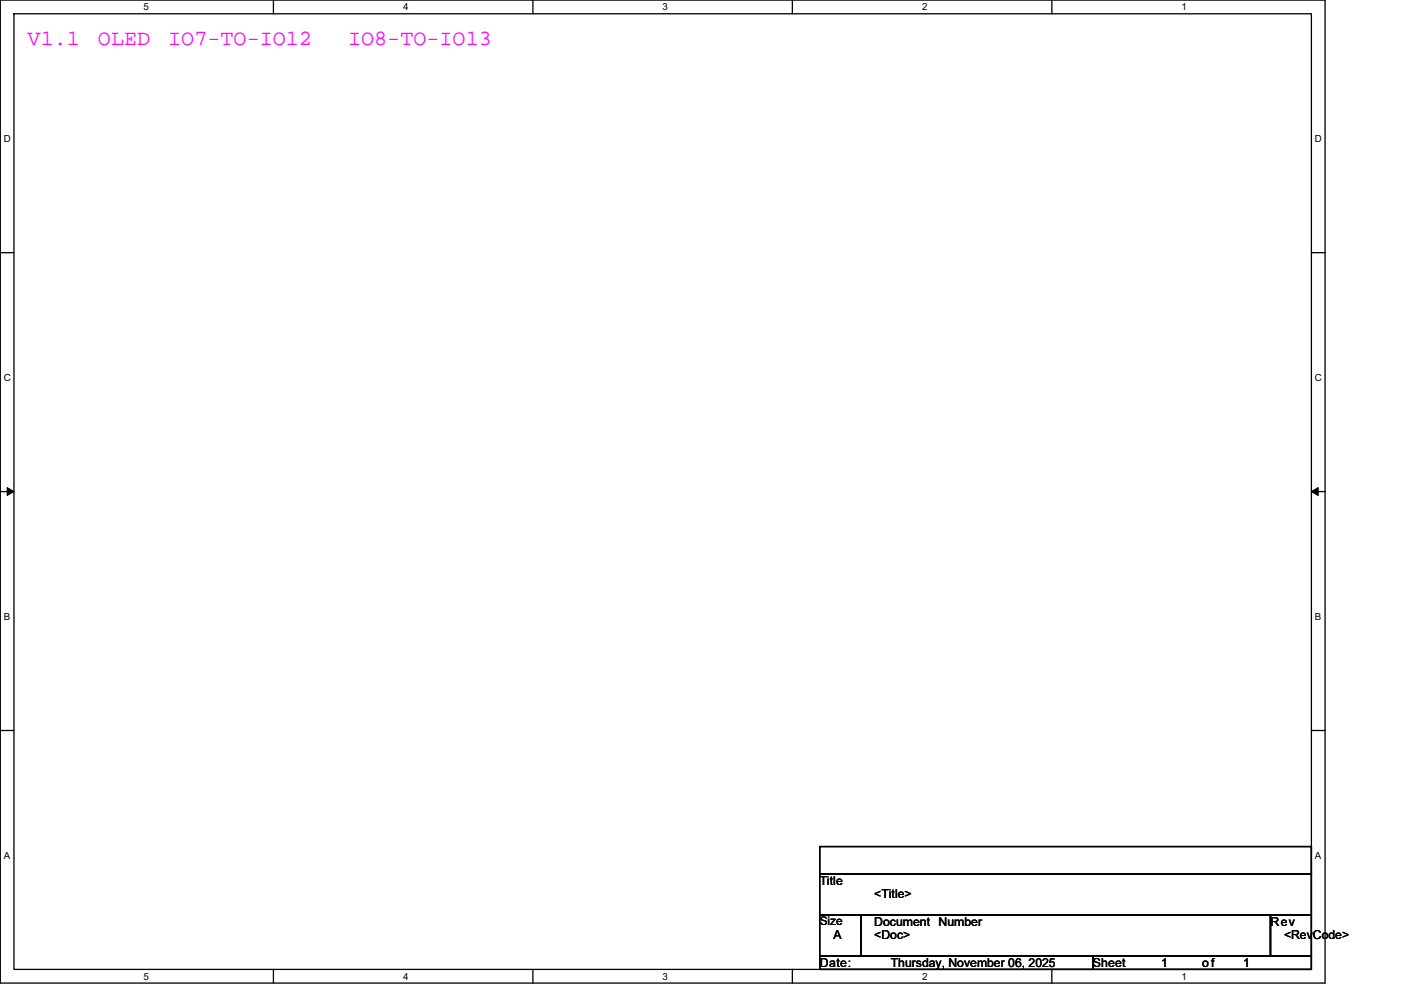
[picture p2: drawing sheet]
<svg xmlns="http://www.w3.org/2000/svg" width="297mm" height="210mm" viewBox="0 0 297 210" stroke-linecap="round" stroke-linejoin="round" font-family="sans-serif">
<defs><g id="words">
<g font-size="4.6" fill="#f0f">
<text x="5.9" y="9.5">V1.1</text>
<text x="20.8" y="9.5">OLED</text>
<text x="35.7" y="9.5">IO7-TO-IO12</text>
<text x="73.8" y="9.5">IO8-TO-IO13</text>
</g>
<g font-size="2.6">
<text x="173.8" y="187.7">Title</text>
<text x="185.4" y="190.6">&lt;Title&gt;</text>
<text x="185.4" y="196.4">Document Number</text>
<text x="269.4" y="196.4">Rev</text>
<text x="176.7" y="199.3">A</text>
<text x="185.4" y="199.3">&lt;Doc&gt;</text>
<text x="272.2" y="199.3">&lt;RevCode&gt;</text>
<text x="173.8" y="205">Date:</text>
<text x="188.9" y="205">Thursday, November 06, 2025</text>
<text x="231.7" y="205">Sheet</text>
<text x="246.2" y="205">1</text>
<text x="254.9" y="205">of</text>
<text x="263.6" y="205">1</text>
</g>
<text font-size="2.5" x="173.8" y="196.3">Size</text>
<g font-size="2.1">
<text x="30.5" y="2.2">5</text>
<text x="85.5" y="2.2">4</text>
<text x="140.5" y="2.2">3</text>
<text x="195.5" y="2.2">2</text>
<text x="250.5" y="2.2">1</text>
<text x=".8" y="30.1">D</text>
<text x="278.8" y="30.1">D</text>
<text x=".8" y="80.8">C</text>
<text x="278.8" y="80.8">C</text>
<text x=".8" y="131.4">B</text>
<text x="278.8" y="131.4">B</text>
<text x=".8" y="182.1">A</text>
<text x="278.8" y="182.1">A</text>
<text x="30.5" y="207.8">5</text>
<text x="85.5" y="207.8">4</text>
<text x="140.5" y="207.8">3</text>
<text x="195.5" y="207.8">2</text>
<text x="250.5" y="207.8">1</text>
</g>
</g></defs>
<path d="M.1 0h280.8v208.5h-280.8zM3 2.9h275v202.7h-275z" fill="none" stroke="#000" stroke-width=".28"/>
<g fill="#fff">
<path d="M30.5 .3h1.1v2.3h-1.1z"/>
<path d="M30.5 205.9h1.1v2.3h-1.1z"/>
</g>
<path d="M58 0v2.9M58 205.6v2.9" fill="none" stroke="#000" stroke-width=".28"/>
<g fill="#fff">
<path d="M85.5 .3h1.1v2.3h-1.1z"/>
<path d="M85.5 205.9h1.1v2.3h-1.1z"/>
</g>
<path d="M113 0v2.9M113 205.6v2.9" fill="none" stroke="#000" stroke-width=".28"/>
<g fill="#fff">
<path d="M140.5 .3h1.1v2.3h-1.1z"/>
<path d="M140.5 205.9h1.1v2.3h-1.1z"/>
</g>
<path d="M168 0v2.9M168 205.6v2.9" fill="none" stroke="#000" stroke-width=".28"/>
<g fill="#fff">
<path d="M195.5 .3h1.2v2.3h-1.2z"/>
<path d="M195.5 205.9h1.2v2.3h-1.2z"/>
</g>
<path d="M223 0v2.9M223 205.6v2.9" fill="none" stroke="#000" stroke-width=".28"/>
<g fill="#fff">
<path d="M250.5 .3h1.2v2.3h-1.2z"/>
<path d="M250.5 205.9h1.2v2.3h-1.2z"/>
<path d="M.8 28.3h1.5v2.3h-1.5z"/>
<path d="M278.8 28.3h1.5v2.3h-1.5z"/>
<path d="M.8 78.9h1.5v2.3h-1.5z"/>
<path d="M278.8 78.9h1.5v2.3h-1.5z"/>
</g>
<path d="M.1 53.6h2.9M278 53.6h2.9" fill="none" stroke="#000" stroke-width=".28"/>
<g fill="#fff">
<path d="M.8 129.6h1.4v2.3h-1.4z"/>
<path d="M278.8 129.6h1.4v2.3h-1.4z"/>
</g>
<path d="M.1 104.3h2.9M278 104.3h2.9" fill="none" stroke="#000" stroke-width=".28"/>
<path d="M1.5 103.4l1.5 .9-1.5 .8zM278 104.3l1.5-.9v1.7z" fill="#000" stroke="#000" stroke-width=".21"/>
<g fill="#fff">
<path d="M.8 180.3h1.4v2.3h-1.4z"/>
<path d="M278.8 180.3h1.4v2.3h-1.4z"/>
</g>
<path d="M.1 154.9h2.9M278 154.9h2.9M173.8 179.6h104.2v5.7h-104.2zM173.8 194h8.7v8.7h-8.7zM173.8 185.3h104.2v8.7h-104.2zM182.5 194h86.9v8.7h-86.9zM269.4 194h8.6v8.7h-8.6zM173.8 202.7h57.9v2.9h-57.9zM231.7 202.7h46.3v2.9h-46.3z" fill="none" stroke="#000" stroke-width=".28"/>
<use href="#words"/>
</svg>
